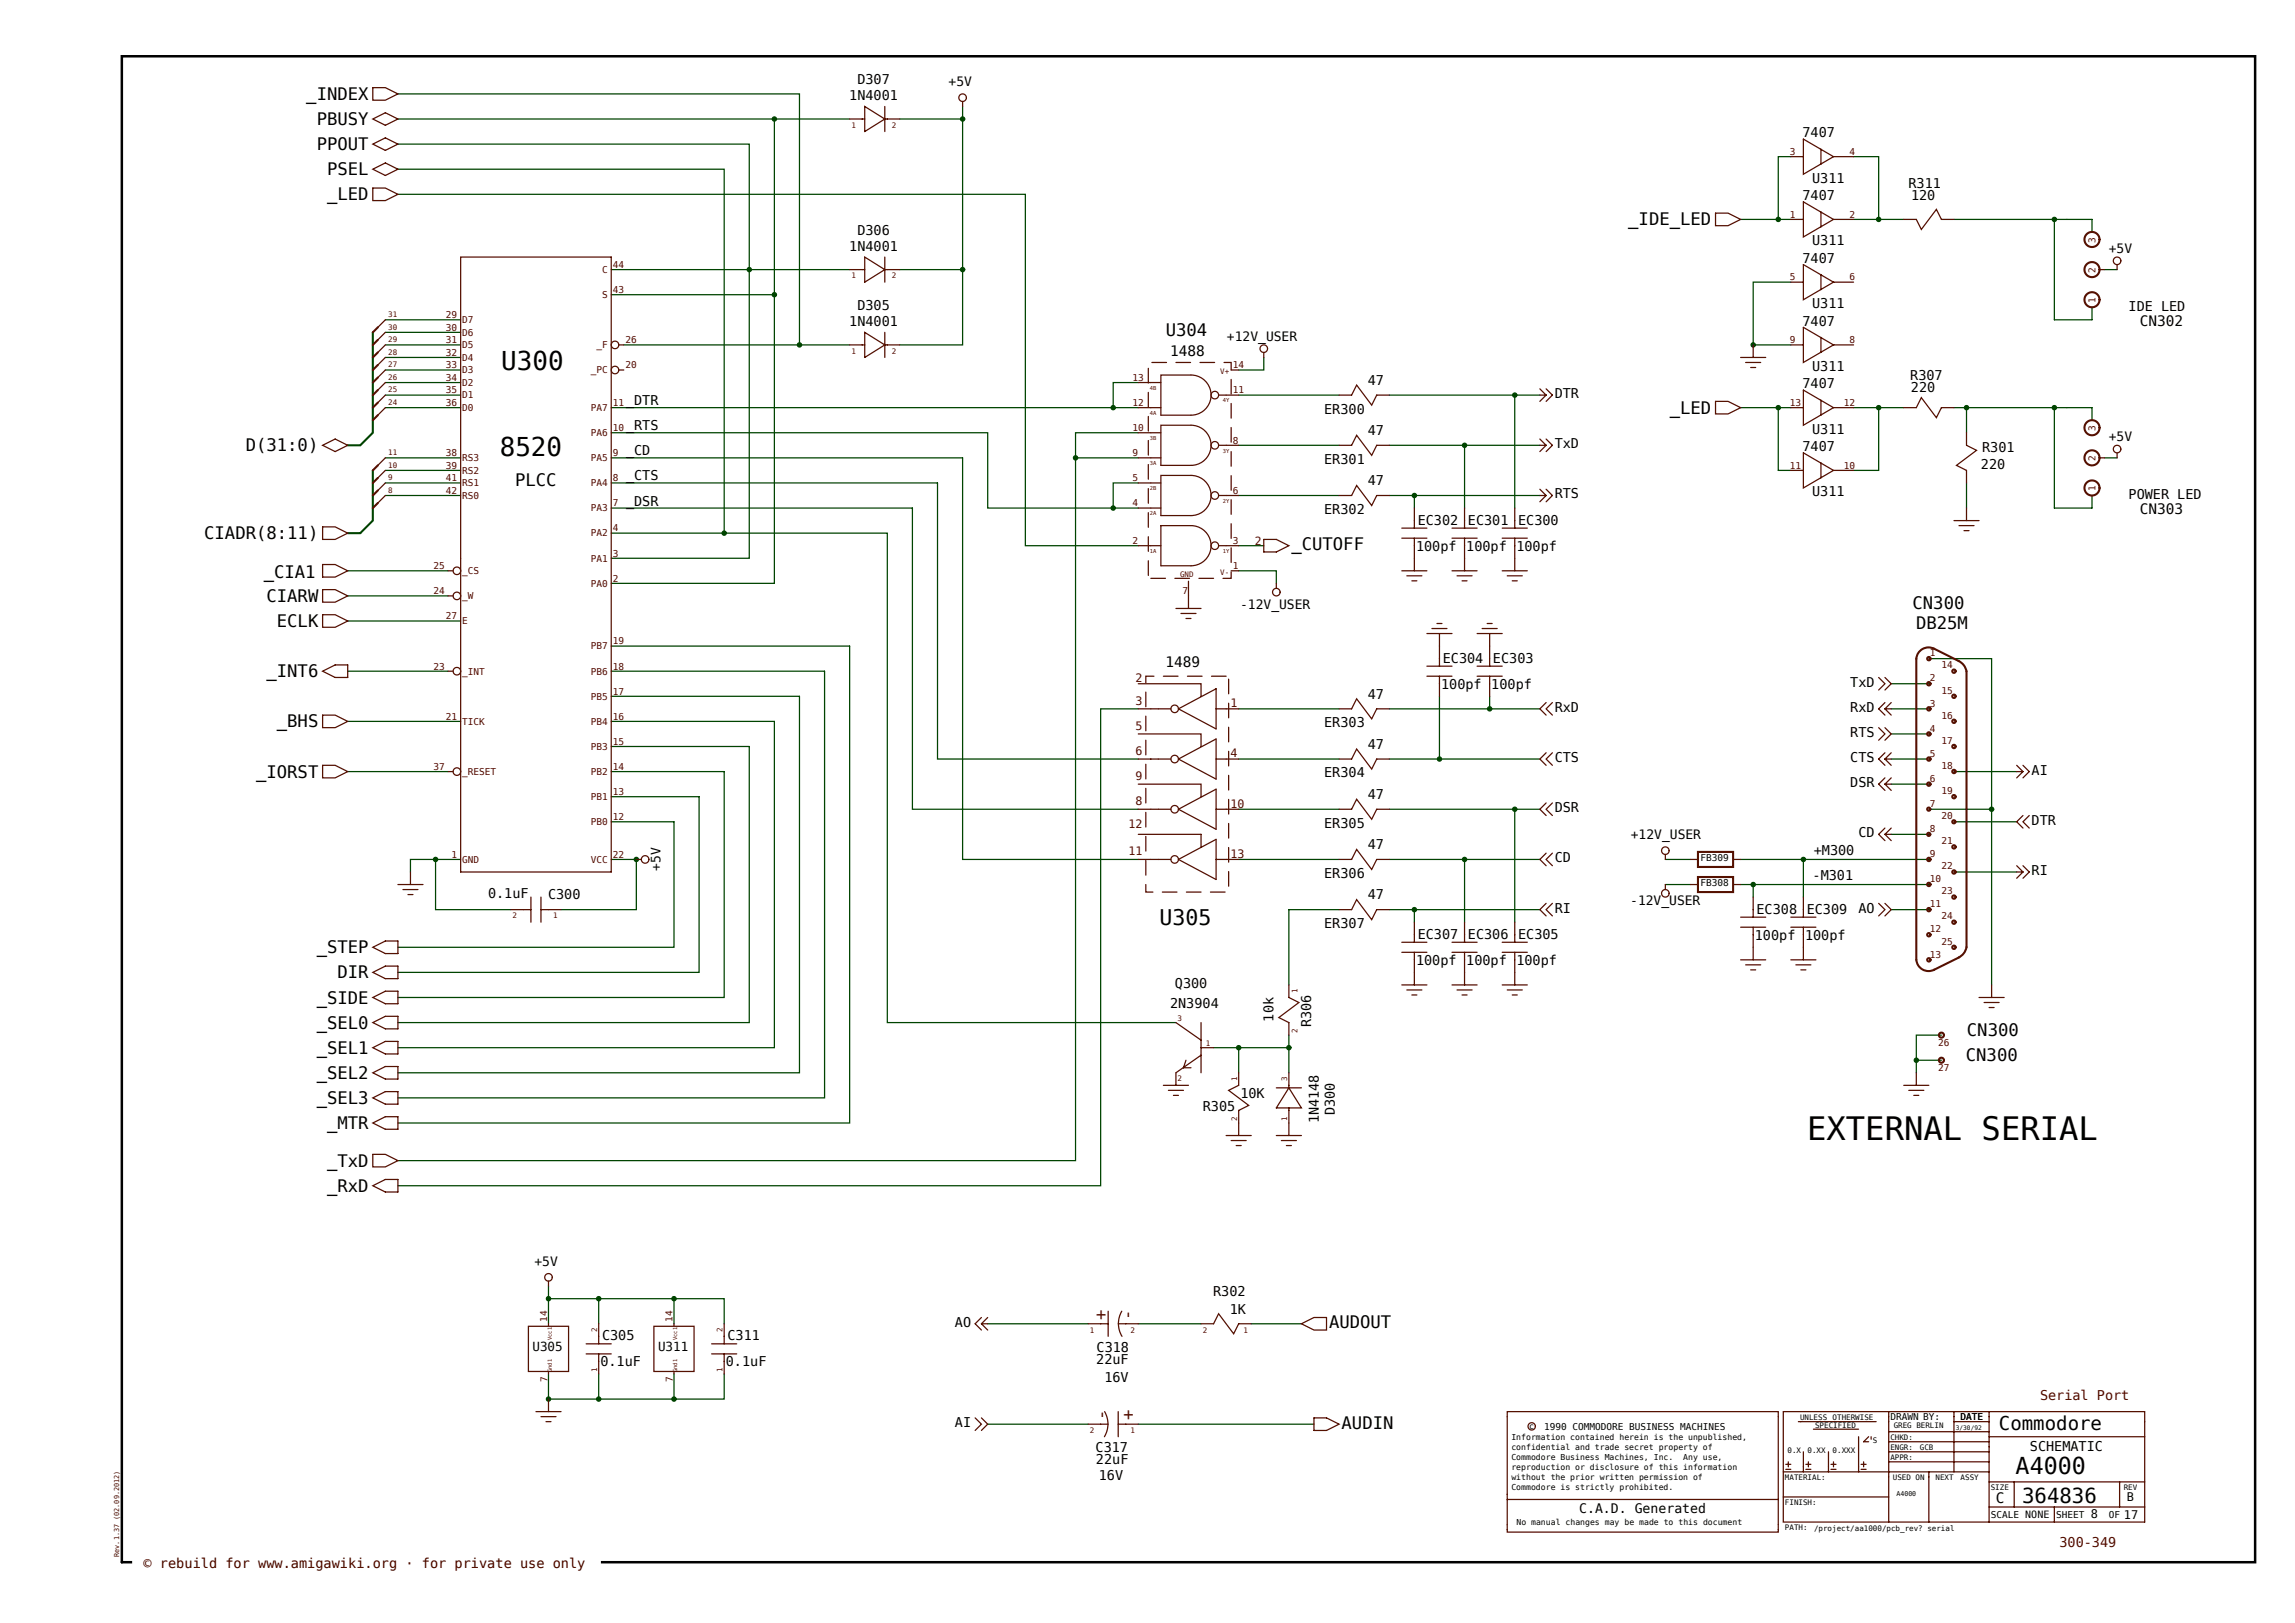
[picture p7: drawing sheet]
<svg xmlns="http://www.w3.org/2000/svg" width="420mm" height="297mm" viewBox="0 0 420 297" stroke-linecap="round" stroke-linejoin="round" font-family="sans-serif">
<defs><g id="words">
<text font-size="5.9" x="330.7" y="208.6">EXTERNAL SERIAL</text>
<g font-size="4.7">
<text x="91.7" y="67.7">U300</text>
<text x="91.5" y="83.4">8520</text>
</g>
<text font-size="4.3" x="368.9" y="269.7">A4000</text>
<text font-size="3.9" x="212.2" y="169.3">U305</text>
<text font-size="3.8" x="370.1" y="275">364836</text>
<text font-size="3.5" x="365.8" y="261.7">Commodore</text>
<g font-size="3.2">
<text x="56.1" y="18.3">_INDEX</text>
<text x="58" y="22.9">PBUSY</text>
<text x="58" y="27.5">PPOUT</text>
<text x="59.9" y="32.1">PSEL</text>
<text x="59.9" y="36.7">_LED</text>
<text x="298" y="41.3">_IDE_LED</text>
<text x="213.3" y="61.6">U304</text>
<text x="305.6" y="75.7">_LED</text>
<text x="45" y="82.6">D(31:0)</text>
<text x="94.3" y="89">PLCC</text>
<text x="37.4" y="98.7">CIADR(8:11)</text>
<text x="236.3" y="100.7">_CUTOFF</text>
<text x="48.3" y="105.7">_CIA1</text>
<text x="48.8" y="110.2">CIARW</text>
<text x="350" y="111.5">CN300</text>
<text x="50.7" y="114.7">ECLK</text>
<text x="350.7" y="115.2">DB25M</text>
<text x="48.8" y="123.9">_INT6</text>
<text x="50.7" y="133.1">_BHS</text>
<text x="46.9" y="142.3">_IORST</text>
<text x="58" y="174.5">_STEP</text>
<text x="61.8" y="179">DIR</text>
<text x="58" y="183.6">_SIDE</text>
<text x="58" y="188.2">_SEL0</text>
<text x="360" y="189.5">CN300</text>
<text x="58" y="192.8">_SEL1</text>
<text x="58" y="197.4">_SEL2</text>
<text x="359.8" y="194.2">CN300</text>
<text x="58" y="202">_SEL3</text>
<text x="59.9" y="206.6">_MTR</text>
<text x="59.9" y="213.5">_TxD</text>
<text x="59.9" y="218.1">_RxD</text>
<text x="243.2" y="243.1">AUDOUT</text>
<text x="245.5" y="261.5">AUDIN</text>
</g>
<g font-size="3.2" fill="#500">
<text x="202.5" y="241.5" transform="rotate(-90 202.5 241.5)">+</text>
<text x="207.4" y="241.6" transform="rotate(-90 207.4 241.6)">-</text>
<text x="202.6" y="259.9" transform="rotate(-90 202.6 259.9)">-</text>
<text x="207.5" y="259.9" transform="rotate(-90 207.5 259.9)">+</text>
</g>
<g font-size="2.6">
<text x="391.6" y="59.7">CN302</text>
<text x="214.1" y="65.2">1488</text>
<text x="391.6" y="94.1">CN303</text>
<text x="213.3" y="122.1">1489</text>
<text x="365.2" y="275">C</text>
</g>
<g font-size="2.5">
<text x="156.9" y="15.4">D307</text>
<text x="155.4" y="18.4">1N4001</text>
<text x="329.9" y="25.1">7407</text>
<text x="331.6" y="33.4">U311</text>
<text x="349.3" y="34.4">R311</text>
<text x="329.9" y="36.6">7407</text>
<text x="349.7" y="36.6">120</text>
<text x="155.4" y="45.9">1N4001</text>
<text x="156.9" y="43">D306</text>
<text x="331.6" y="44.9">U311</text>
<text x="329.9" y="48.1">7407</text>
<text x="155.4" y="59.7">1N4001</text>
<text x="156.9" y="56.8">D305</text>
<text x="329.9" y="59.6">7407</text>
<text x="331.6" y="56.4">U311</text>
<text x="389.5" y="57">IDE LED</text>
<text x="250.3" y="70.4">47</text>
<text x="329.9" y="71.1">7407</text>
<text x="331.6" y="67.9">U311</text>
<text x="349.6" y="69.5">R307</text>
<text x="349.7" y="71.7">220</text>
<text x="114.6" y="74.1">_DTR</text>
<text x="242.3" y="75.7">ER300</text>
<text x="284.5" y="72.8">DTR</text>
<text x="114.6" y="78.7">_RTS</text>
<text x="114.6" y="83.3">_CD</text>
<text x="250.3" y="79.6">47</text>
<text x="284.5" y="82">TxD</text>
<text x="329.9" y="82.6">7407</text>
<text x="331.6" y="79.3">U311</text>
<text x="362.7" y="82.7">R301</text>
<text x="114.6" y="87.9">_CTS</text>
<text x="242.3" y="84.9">ER301</text>
<text x="250.3" y="88.8">47</text>
<text x="362.5" y="85.8">220</text>
<text x="114.6" y="92.5">_DSR</text>
<text x="242.3" y="94">ER302</text>
<text x="259.4" y="96">EC302</text>
<text x="268.6" y="96">EC301</text>
<text x="277.8" y="96">EC300</text>
<text x="284.5" y="91.2">RTS</text>
<text x="331.6" y="90.8">U311</text>
<text x="389.5" y="91.4">POWER LED</text>
<text x="259.1" y="100.8">100pf</text>
<text x="268.3" y="100.8">100pf</text>
<text x="277.5" y="100.8">100pf</text>
<text x="264" y="121.3">EC304</text>
<text x="273.2" y="121.3">EC303</text>
<text x="338.6" y="125.7">TxD</text>
<text x="250.3" y="127.8">47</text>
<text x="263.7" y="126">100pf</text>
<text x="272.9" y="126">100pf</text>
<text x="284.5" y="130.3">RxD</text>
<text x="338.6" y="130.3">RxD</text>
<text x="242.3" y="133.1">ER303</text>
<text x="250.3" y="137">47</text>
<text x="338.6" y="134.8">RTS</text>
<text x="242.3" y="142.3">ER304</text>
<text x="284.5" y="139.4">CTS</text>
<text x="338.6" y="139.4">CTS</text>
<text x="371.8" y="141.7">AI</text>
<text x="250.3" y="146.2">47</text>
<text x="284.5" y="148.6">DSR</text>
<text x="338.6" y="144">DSR</text>
<text x="242.3" y="151.5">ER305</text>
<text x="250.3" y="155.4">47</text>
<text x="340.1" y="153.2">CD</text>
<text x="371.8" y="150.9">DTR</text>
<text x="242.3" y="160.6">ER306</text>
<text x="284.5" y="157.8">CD</text>
<text x="331.7" y="161.1">-M301</text>
<text x="331.9" y="156.5">+M300</text>
<text x="371.8" y="160.1">RI</text>
<text x="89.3" y="164.4">0.1uF</text>
<text x="100.3" y="164.5">C300</text>
<text x="250.3" y="164.6">47</text>
<text x="284.5" y="167">RI</text>
<text x="321.5" y="167.2">EC308</text>
<text x="330.6" y="167.2">EC309</text>
<text x="340.1" y="167">AO</text>
<text x="242.3" y="169.8">ER307</text>
<text x="259.4" y="171.8">EC307</text>
<text x="268.6" y="171.8">EC306</text>
<text x="277.8" y="171.8">EC305</text>
<text x="321.1" y="172">100pf</text>
<text x="330.3" y="172">100pf</text>
<text x="259.1" y="176.6">100pf</text>
<text x="268.3" y="176.6">100pf</text>
<text x="277.5" y="176.6">100pf</text>
<text x="214.1" y="184.4">2N3904</text>
<text x="215" y="180.8">Q300</text>
<text x="233.1" y="186.9" transform="rotate(-90 233.1 186.9)">10k</text>
<text x="239.9" y="188" transform="rotate(-90 239.9 188)">R306</text>
<text x="220.1" y="203.3">R305</text>
<text x="227" y="201">10K</text>
<text x="241.4" y="205.6" transform="rotate(-90 241.4 205.6)">1N4148</text>
<text x="244.3" y="204.1" transform="rotate(-90 244.3 204.1)">D300</text>
<text x="222" y="237.2">R302</text>
<text x="110.2" y="245.3">C305</text>
<text x="133.1" y="245.3">C311</text>
<text x="174.8" y="242.8">AO</text>
<text x="225" y="240.4">1K</text>
<text x="109.9" y="250.1">0.1uF</text>
<text x="132.8" y="250.1">0.1uF</text>
<text x="200.6" y="249.6">22uF</text>
<text x="200.7" y="247.3">C318</text>
<text x="202.1" y="252.9">16V</text>
<text x="174.8" y="261.2">AI</text>
<text x="200.5" y="265.7">C317</text>
<text x="200.6" y="267.9">22uF</text>
<text x="371.5" y="265.5">SCHEMATIC</text>
<text x="201.1" y="270.8">16V</text>
</g>
<g font-size="2.5" fill="#500">
<text x="373.3" y="256.2">Serial Port</text>
<text x="376.9" y="283.1">300-349</text>
</g>
<text font-size="2.5" fill="#300" x="26.3" y="286.9">© rebuild for www.amigawiki.org · for private use only</text>
<g font-size="2.4">
<text x="173.6" y="15.8">+5V</text>
<text x="385.9" y="46.3">+5V</text>
<text x="224.5" y="62.3">+12V_USER</text>
<text x="385.9" y="80.7">+5V</text>
<text x="227" y="111.5">-12V_USER</text>
<text x="298.5" y="153.6">+12V_USER</text>
<text x="120.9" y="159.3" transform="rotate(-90 120.9 159.3)">+5V</text>
<text x="298.3" y="165.7">-12V_USER</text>
<text x="97.8" y="231.6">+5V</text>
<text x="289" y="276.8">C.A.D. Generated</text>
</g>
<g font-size="2.3">
<text x="97.5" y="247.3">U305</text>
<text x="120.4" y="247.3">U311</text>
</g>
<g font-size="2.2">
<text x="389.2" y="274.7">B</text>
<text x="382.6" y="277.8">8</text>
<text x="388.7" y="278">17</text>
</g>
<g font-size="2.1" fill="#500">
<text x="229.7" y="99.8">2</text>
<text x="207.8" y="124.8">2</text>
<text x="207.8" y="128.9">3</text>
<text x="225.2" y="129.4">1</text>
<text x="207.8" y="133.5">5</text>
<text x="207.8" y="142.7">9</text>
<text x="207.8" y="138.1">6</text>
<text x="225.2" y="138.6">4</text>
<text x="207.8" y="147.3">8</text>
<text x="225.2" y="147.8">10</text>
<text x="206.5" y="151.5">12</text>
<text x="206.5" y="156.5">11</text>
<text x="225.2" y="157">13</text>
</g>
<g font-size="1.7" fill="#500">
<text x="327.6" y="28.4">3</text>
<text x="338.5" y="28.4">4</text>
<text x="327.6" y="39.8">1</text>
<text x="338.5" y="39.8">2</text>
<text x="383.5" y="44.4" transform="rotate(-90 383.5 44.4)">3</text>
<text x="110.2" y="49.9">C</text>
<text x="112.2" y="53.6">43</text>
<text x="112.2" y="49">44</text>
<text x="327.6" y="51.3">5</text>
<text x="338.5" y="51.3">6</text>
<text x="383.5" y="49.9" transform="rotate(-90 383.5 49.9)">2</text>
<text x="81.6" y="58.2">29</text>
<text x="84.6" y="59.1">D7</text>
<text x="110.2" y="54.5">S</text>
<text x="383.5" y="55.5" transform="rotate(-90 383.5 55.5)">1</text>
<text x="81.6" y="60.5">30</text>
<text x="81.6" y="62.8">31</text>
<text x="81.6" y="65.1">32</text>
<text x="84.6" y="61.4">D6</text>
<text x="84.6" y="63.7">D5</text>
<text x="109.2" y="63.7">_F</text>
<text x="114.5" y="62.8">26</text>
<text x="327.6" y="62.8">9</text>
<text x="338.5" y="62.8">8</text>
<text x="81.6" y="69.7">34</text>
<text x="81.6" y="67.4">33</text>
<text x="81.6" y="72">35</text>
<text x="84.6" y="66">D4</text>
<text x="84.6" y="70.6">D2</text>
<text x="84.6" y="68.3">D3</text>
<text x="108.1" y="68.3">_PC</text>
<text x="114.5" y="67.4">20</text>
<text x="207.2" y="69.7">13</text>
<text x="225.6" y="72">11</text>
<text x="225.6" y="67.4">14</text>
<text x="81.6" y="74.3">36</text>
<text x="84.6" y="72.9">D1</text>
<text x="84.6" y="75.2">D0</text>
<text x="108.1" y="75.2">PA7</text>
<text x="112.2" y="74.3">11</text>
<text x="207.2" y="74.3">12</text>
<text x="327.6" y="74.3">13</text>
<text x="337.4" y="74.3">12</text>
<text x="81.6" y="83.5">38</text>
<text x="108.1" y="79.8">PA6</text>
<text x="112.2" y="83.5">9</text>
<text x="112.2" y="78.9">10</text>
<text x="207.2" y="83.5">9</text>
<text x="207.2" y="78.9">10</text>
<text x="225.6" y="81.2">8</text>
<text x="383.5" y="78.9" transform="rotate(-90 383.5 78.9)">3</text>
<text x="81.6" y="88.1">41</text>
<text x="81.6" y="85.8">39</text>
<text x="84.6" y="89">RS1</text>
<text x="84.6" y="86.7">RS2</text>
<text x="84.6" y="84.4">RS3</text>
<text x="108.1" y="84.4">PA5</text>
<text x="108.1" y="89">PA4</text>
<text x="112.2" y="88.1">8</text>
<text x="207.2" y="88.1">5</text>
<text x="327.6" y="85.8">11</text>
<text x="337.4" y="85.8">10</text>
<text x="383.5" y="89.9" transform="rotate(-90 383.5 89.9)">1</text>
<text x="383.5" y="84.4" transform="rotate(-90 383.5 84.4)">2</text>
<text x="81.6" y="90.4">42</text>
<text x="84.6" y="91.3">RS0</text>
<text x="108.1" y="93.6">PA3</text>
<text x="112.2" y="92.7">7</text>
<text x="207.2" y="92.7">4</text>
<text x="225.6" y="90.4">6</text>
<text x="108.1" y="98.2">PA2</text>
<text x="112.2" y="97.3">4</text>
<text x="112.2" y="101.9">3</text>
<text x="207.2" y="99.6">2</text>
<text x="225.6" y="99.6">3</text>
<text x="79.3" y="104.1">25</text>
<text x="84.6" y="105.1">_CS</text>
<text x="108.1" y="107.4">PA0</text>
<text x="108.1" y="102.8">PA1</text>
<text x="112.2" y="106.4">2</text>
<text x="225.6" y="104.1">1</text>
<text x="79.3" y="108.7">24</text>
<text x="81.6" y="113.3">27</text>
<text x="84.6" y="109.7">_W</text>
<text x="216.4" y="108.7">7</text>
<text x="84.6" y="114.3">E</text>
<text x="108.1" y="118.8">PB7</text>
<text x="112.2" y="117.9">19</text>
<text x="79.3" y="122.5">23</text>
<text x="84.6" y="123.4">_INT</text>
<text x="108.1" y="123.4">PB6</text>
<text x="112.2" y="122.5">18</text>
<text x="353.1" y="124.7">2</text>
<text x="353.1" y="120.1">1</text>
<text x="355.3" y="122.3">14</text>
<text x="81.6" y="131.7">21</text>
<text x="108.1" y="128">PB5</text>
<text x="112.2" y="131.7">16</text>
<text x="112.2" y="127.1">17</text>
<text x="353.1" y="129.3">3</text>
<text x="355.3" y="131.5">16</text>
<text x="355.3" y="126.9">15</text>
<text x="84.6" y="132.6">TICK</text>
<text x="108.1" y="132.6">PB4</text>
<text x="108.1" y="137.2">PB3</text>
<text x="112.2" y="136.3">15</text>
<text x="353.1" y="133.9">4</text>
<text x="355.3" y="136.1">17</text>
<text x="79.3" y="140.9">37</text>
<text x="84.6" y="141.8">_RESET</text>
<text x="108.1" y="141.8">PB2</text>
<text x="112.2" y="140.9">14</text>
<text x="353.1" y="138.5">5</text>
<text x="353.1" y="143.1">6</text>
<text x="355.3" y="140.7">18</text>
<text x="108.1" y="146.4">PB1</text>
<text x="112.2" y="145.5">13</text>
<text x="353.1" y="147.7">7</text>
<text x="355.3" y="149.9">20</text>
<text x="355.3" y="145.3">19</text>
<text x="108.1" y="151">PB0</text>
<text x="112.2" y="150.1">12</text>
<text x="353.1" y="152.3">8</text>
<text x="355.3" y="154.5">21</text>
<text x="82.7" y="157">1</text>
<text x="84.6" y="157.9">GND</text>
<text x="108.1" y="157.9">VCC</text>
<text x="112.2" y="157">22</text>
<text x="353.1" y="161.4">10</text>
<text x="353.1" y="156.9">9</text>
<text x="355.3" y="159.1">22</text>
<text x="353.1" y="166">11</text>
<text x="355.3" y="163.7">23</text>
<text x="353.1" y="170.6">12</text>
<text x="355.3" y="172.9">25</text>
<text x="355.3" y="168.3">24</text>
<text x="353.1" y="175.2">13</text>
<text x="354.7" y="191.4">26</text>
<text x="354.7" y="196">27</text>
<text x="100.1" y="241.9" transform="rotate(-90 100.1 241.9)">14</text>
<text x="123.1" y="241.9" transform="rotate(-90 123.1 241.9)">14</text>
<text x="100.2" y="252.8" transform="rotate(-90 100.2 252.8)">7</text>
<text x="123.2" y="252.8" transform="rotate(-90 123.2 252.8)">7</text>
</g>
<g font-size="1.7">
<text x="311.2" y="157.6">FB309</text>
<text x="311.2" y="162.2">FB308</text>
<text x="282.6" y="261.7">1990 COMMODORE BUSINESS MACHINES</text>
<text x="346" y="259.9">DRAWN BY:</text>
<text x="358.8" y="259.9">DATE</text>
<text x="364.3" y="277.8">SCALE NONE</text>
<text x="376.3" y="277.8">SHEET</text>
<text x="385.9" y="277.8">OF</text>
</g>
<g font-size="1.5">
<text x="276.6" y="263.5">Information contained herein is the unpublished,</text>
<text x="279.9" y="261.5">c</text>
<text x="276.6" y="269">reproduction or disclosure of this information</text>
<text x="276.6" y="267.2">Commodore Business Machines, Inc.</text>
<text x="276.6" y="265.4">confidential and trade secret property of</text>
<text x="308" y="267.2">Any use,</text>
<text x="276.6" y="272.7">Commodore is strictly prohibited.</text>
<text x="276.6" y="270.9">without the prior written permission of</text>
<text x="277.5" y="279.1">No manual changes may be made to this document</text>
</g>
<g font-size="1.4" fill="#500">
<text x="155.8" y="23.4">1</text>
<text x="163.2" y="23.4">2</text>
<text x="155.8" y="50.9">1</text>
<text x="163.2" y="50.9">2</text>
<text x="71.1" y="58">31</text>
<text x="71.1" y="64.9">28</text>
<text x="71.1" y="62.6">29</text>
<text x="71.1" y="60.3">30</text>
<text x="155.8" y="64.7">1</text>
<text x="163.2" y="64.7">2</text>
<text x="71.1" y="71.8">25</text>
<text x="71.1" y="69.5">26</text>
<text x="71.1" y="67.2">27</text>
<text x="223.3" y="68.4">V+</text>
<text x="71.1" y="74.1">24</text>
<text x="71.1" y="83.3">11</text>
<text x="71.1" y="87.9">9</text>
<text x="71.1" y="85.6">10</text>
<text x="71.1" y="90.2">8</text>
<text x="216" y="105.6">GND</text>
<text x="223.3" y="105.1">V-</text>
<text x="93.8" y="168.1">2</text>
<text x="101.2" y="168.1">1</text>
<text x="237.5" y="181.7" transform="rotate(-90 237.5 181.7)">1</text>
<text x="215.5" y="186.8">3</text>
<text x="220.7" y="191.4">1</text>
<text x="237.5" y="189.1" transform="rotate(-90 237.5 189.1)">2</text>
<text x="215.5" y="197.8">2</text>
<text x="226.4" y="197.8" transform="rotate(-90 226.4 197.8)">1</text>
<text x="235.6" y="197.8" transform="rotate(-90 235.6 197.8)">3</text>
<text x="226.4" y="205.2" transform="rotate(-90 226.4 205.2)">2</text>
<text x="235.6" y="205.2" transform="rotate(-90 235.6 205.2)">1</text>
<text x="109.3" y="243.7" transform="rotate(-90 109.3 243.7)">2</text>
<text x="132.2" y="243.7" transform="rotate(-90 132.2 243.7)">2</text>
<text x="199.4" y="243.8">1</text>
<text x="206.9" y="243.8">2</text>
<text x="220.1" y="243.8">2</text>
<text x="227.5" y="243.8">1</text>
<text x="109.3" y="251.1" transform="rotate(-90 109.3 251.1)">1</text>
<text x="132.2" y="251.1" transform="rotate(-90 132.2 251.1)">1</text>
<text x="199.4" y="262.2">2</text>
<text x="206.9" y="262.2">1</text>
</g>
<g font-size="1.4">
<text x="329.4" y="259.9">UNLESS</text>
<text x="332.2" y="261.2">SPECIFIED</text>
<text x="335.4" y="259.9">OTHERWISE</text>
<text x="342.7" y="264">S</text>
<text x="346" y="263.5">CHKD:</text>
<text x="346.6" y="261.3">GREG BERLIN</text>
<text x="327.1" y="265.8">0.X</text>
<text x="330.8" y="265.8">0.XX</text>
<text x="335.4" y="265.8">0.XXX</text>
<text x="346" y="267.2">APPR:</text>
<text x="346" y="265.4">ENGR:</text>
<text x="351.3" y="265.4">GCB</text>
<text x="326.7" y="275.5">FINISH:</text>
<text x="326.7" y="270.9">MATERIAL:</text>
<text x="346.4" y="270.9">USED ON</text>
<text x="354.2" y="270.9">NEXT</text>
<text x="358.8" y="270.9">ASSY</text>
<text x="364.3" y="272.7">SIZE</text>
<text x="388.7" y="272.7">REV</text>
<text x="326.7" y="280.1">PATH:</text>
<text x="332" y="280.2">/project/aa1000/pcb_rev? serial</text>
</g>
<text font-size="1.2" x="347.1" y="273.7">A4000</text>
<text font-size="1.2" fill="#300" x="21.8" y="284.9" transform="rotate(-90 21.8 284.9)">Rev.1.37 (02.09.2012)</text>
<text font-size="1.1" x="357.9" y="261.6">3/30/92</text>
<g font-size="1" fill="#500">
<text x="210.5" y="71.3">4B</text>
<text x="210.5" y="75.9">4A</text>
<text x="223.8" y="73.6">4Y</text>
<text x="210.5" y="80.5">3B</text>
<text x="223.8" y="82.8">3Y</text>
<text x="210.5" y="89.7">2B</text>
<text x="210.5" y="85.1">3A</text>
<text x="210.5" y="94.3">2A</text>
<text x="223.8" y="92">2Y</text>
<text x="210.5" y="101.2">1A</text>
<text x="223.8" y="101.2">1Y</text>
<text x="101" y="245.3" transform="rotate(-90 101 245.3)">Vcc1</text>
<text x="124" y="245.3" transform="rotate(-90 124 245.3)">Vcc1</text>
<text x="101" y="251.1" transform="rotate(-90 101 251.1)">Gnd1</text>
<text x="124" y="251.1" transform="rotate(-90 124 251.1)">Gnd1</text>
</g>
</g></defs>
<path d="M22.3 10.3h390.4v275.6h-390.4z" fill="#fff" stroke="#fff" stroke-width=".18"/>
<path d="M22.3 10.3h390.4v275.6h-390.4z" fill="none" stroke="#000" stroke-width=".46"/>
<g fill="none" stroke="#040" stroke-width=".23">
<path d="M72.8 17.2h73.5v45.9M176.2 19.5v29.8h-11.5M72.8 31h59.7v66.6M72.8 26.4h64.3v75.8h-25.2M72.8 35.6h114.8v64.3h20.7M72.8 21.8h82.7M141.7 21.8v84.9h-29.8M164.7 21.8h11.5M327.7 28.7h-2.3v11.5M339.2 28.7h4.6v11.5M70.5 58.5h13.8M111.9 49.3h43.6"/>
<path d="M111.9 53.9h29.8M176.2 49.3v13.8h-11.5M318.5 40.2h9.2M327.7 51.6h-6.9v11.5h6.9M339.2 40.2h9.2M357.6 40.2h25.2v2.2M376 40.2v18.3h6.8v-2.3M385.1 49.3h2.3M70.5 74.6h13.8M70.5 72.3h13.8M70.5 67.7h13.8M70.5 60.8h13.8"/>
<path d="M70.5 63.1h13.8M70.5 70h13.8M70.5 65.4h13.8M111.9 79.2h68.9v13.8h22.9M111.9 74.6h91.8M114.2 63.1h41.3M208.3 70h-4.6v4.6h4.6M208.3 79.2h-11.5v133.2h-124M226.7 72.3h18.4M231.3 65.4v2.3h-4.6M254.2 72.3h23M281.8 72.3h-4.6v20.7"/>
<path d="M318.5 74.6h6.9v11.5h2.3M325.4 74.6h2.3M339.2 74.6h9.2M343.8 74.6v11.5h-4.6M357.6 74.6h25.2v2.3M359.9 74.6v4.6M376 74.6v18.4h6.8v-2.3M70.5 86.1h13.8M70.5 90.7h13.8M70.5 83.8h13.8M70.5 88.4h13.8M111.9 97.6h50.5v89.5h52.8"/>
<path d="M111.9 88.4h59.7v50.5h36.7M111.9 93h55.1v55.1h41.3M111.9 83.8h64.3v73.5h32.1M196.8 83.8h11.5M208.3 88.4h-4.6v4.6h4.6M226.7 81.5h18.4M226.7 90.7h18.4M226.7 99.9h4.6M254.2 81.5h13.8v11.5M254.2 90.7h4.6v2.3M258.8 90.7h23M268 81.5h13.8"/>
<path d="M359.9 88.4v4.6M385.1 83.8h2.3M63.6 113.6h20.7M63.6 109h18.4M63.6 104.5h18.4M111.9 118.2h43.6v87.3h-82.7M226.7 104.5h6.9v2.2M63.6 122.8h18.4M63.6 132h20.7M111.9 122.8h39v78.1h-78.1M111.9 136.6h25.2v50.5h-64.3M111.9 132h29.8v59.7h-68.9"/>
<path d="M111.9 127.4h34.4v68.9h-73.5M208.3 129.7h-6.9v87.3h-128.6M226.7 129.7h18.4M226.7 138.9h18.4M254.2 129.7h27.6M254.2 138.9h27.6M263.4 127.4v11.5M272.6 127.4v2.3M346.1 129.7h6.9M346.1 138.9h6.9M346.1 134.3h6.9M346.1 125.1h6.9"/>
<path d="M353 120.5h11.5v59.7M63.6 141.2h18.4M79.7 157.3v9.2h13.8M84.3 157.3h-9.2v2.3M111.9 145.8h16v32.1h-55.1M111.9 150.4h11.4v22.9h-50.5M111.9 141.2h20.6v41.3h-59.7M111.9 157.3h4.6v9.2h-13.8M226.7 157.3h18.4M226.7 148.1h18.4M254.2 157.3h27.6M254.2 148.1h27.6"/>
<path d="M268 157.3v11.5M277.2 148.1v20.7M304.8 157.3h4.6M318.5 157.3h11.5M346.1 152.7h6.9M346.1 143.5h6.9M353 157.3h-23v6.9M353 148.1h11.5M357.6 141.2h11.5M357.6 150.4h11.5M357.6 159.6h11.5M245.1 166.5h-9.2v13.7"/>
<path d="M254.2 166.5h4.6M281.8 166.5h-23v2.3M304.8 161.9h4.6M318.5 161.9h2.3M346.1 166.5h6.9M353 161.9h-32.2v2.3M226.7 191.7v4.6M235.9 189.4v2.3h-13.8M235.9 191.7v4.6M350.7 194h4.6M355.3 189.4h-4.6v6.9M100.4 237.7h32.1v4.5"/>
<path d="M100.4 235.4v6.8M109.6 237.7v4.5M123.3 237.7v4.5M100.4 251.4v4.6h22.9M109.6 251.4v4.6M123.3 251.4v4.6h9.2v-4.6M180.8 242.2h18.3M208.3 242.2h11.5M229 242.2h9.2M180.8 260.6h18.3M208.3 260.6h32.2"/>
</g>
<g fill="#040" stroke="#040" stroke-width=".23">
<circle cx="100.4" cy="256" r=".38"/>
<circle cx="100.4" cy="237.7" r=".38"/>
<circle cx="359.9" cy="74.6" r=".38"/>
<circle cx="376" cy="74.6" r=".38"/>
<circle cx="137.1" cy="49.3" r=".38"/>
<circle cx="376" cy="40.2" r=".38"/>
<circle cx="258.8" cy="90.7" r=".38"/>
<circle cx="146.3" cy="63.1" r=".38"/>
<circle cx="141.7" cy="21.8" r=".38"/>
<circle cx="203.7" cy="74.6" r=".38"/>
<circle cx="132.5" cy="97.6" r=".38"/>
<circle cx="176.2" cy="21.8" r=".38"/>
<circle cx="268" cy="81.5" r=".38"/>
<circle cx="176.2" cy="49.3" r=".38"/>
<circle cx="277.2" cy="72.3" r=".38"/>
<circle cx="258.8" cy="166.5" r=".38"/>
<circle cx="268" cy="157.3" r=".38"/>
<circle cx="203.7" cy="93" r=".38"/>
<circle cx="277.2" cy="148.1" r=".38"/>
<circle cx="272.6" cy="129.7" r=".38"/>
<circle cx="116.5" cy="157.3" r=".38"/>
<circle cx="325.4" cy="74.6" r=".38"/>
<circle cx="320.8" cy="63.1" r=".38"/>
<circle cx="364.5" cy="148.1" r=".38"/>
<circle cx="263.4" cy="138.9" r=".38"/>
<circle cx="343.8" cy="74.6" r=".38"/>
<circle cx="320.8" cy="161.9" r=".38"/>
<circle cx="330" cy="157.3" r=".38"/>
<circle cx="109.6" cy="237.7" r=".38"/>
<circle cx="109.6" cy="256" r=".38"/>
<circle cx="123.3" cy="256" r=".38"/>
<circle cx="123.3" cy="237.7" r=".38"/>
<circle cx="343.8" cy="40.2" r=".38"/>
<circle cx="196.8" cy="83.8" r=".38"/>
<circle cx="325.4" cy="40.2" r=".38"/>
<circle cx="79.7" cy="157.3" r=".38"/>
<circle cx="141.7" cy="53.9" r=".38"/>
<circle cx="226.7" cy="191.7" r=".38"/>
<circle cx="235.9" cy="191.7" r=".38"/>
<circle cx="350.7" cy="194" r=".38"/>
</g>
<path d="M68.2 60.8v18.4l-2.3 2.3h-2.3M68.2 86.1v9.2l-2.3 2.3h-2.3" fill="none" stroke="#040" stroke-width=".38"/>
<g fill="none" stroke="#510" stroke-width=".23">
<path d="M68.2 16h2.3l2.3 1.2-2.3 1.1h-2.3zM68.2 31l2.3-1.2 2.3 1.2-2.3 1.1zM68.2 26.4l2.3-1.2 2.3 1.2-2.3 1.1zM68.2 21.8l2.3-1.2 2.3 1.2-2.3 1.1zM68.2 34.4h2.3l2.3 1.2-2.3 1.1h-2.3zM314 39h2.2l2.3 1.2-2.3 1.1h-2.2zM70.5 58.5l-1.4 1.4M84.3 47h27.6v112.6h-27.6zM330 59.9l5.5 3.2-5.5 3.2zM384.2 49.3h.9M387.4 48.4v.9M70.5 74.6l-1.4 1.4"/>
<path d="M70.5 72.3l-1.4 1.4M70.5 70l-1.4 1.4M70.5 67.7l-1.4 1.4M70.5 65.4l-1.4 1.4M70.5 63.1l-1.4 1.4M70.5 60.8l-1.4 1.4M113.2 63.1h1M113.2 67.7h1M314 73.5h2.2l2.3 1.1-2.3 1.1h-2.2zM327.7 63.1h2.3M327.7 74.6h2.3M330 71.4l5.5 3.2-5.5 3.2z"/>
<path d="M333.2 61.7v2.8M333.2 73.2v2.8M335.5 63.1h3.7M335.5 74.6h3.7M59 96.4h2.3l2.3 1.2-2.3 1.1h-2.3zM59 81.5l2.3-1.2 2.3 1.2-2.3 1.1zM70.5 90.7l-1.4 1.4M70.5 88.4l-1.4 1.4M70.5 86.1l-1.4 1.4M70.5 83.8l-1.4 1.4M245.1 90.7h2.3l.9-1.9 2.7 3.7 .9-1.8h2.3M357.6 95.3h4.6"/>
<path d="M358.5 96.2h2.8M359.4 97.1h.9M359.9 93v2.3M384.2 83.8h.9M59 112.5h2.3l2.3 1.1-2.3 1.2h-2.3zM59 107.9h2.3l2.3 1.1-2.3 1.2h-2.3zM59 103.3h2.3l2.3 1.2-2.3 1.1h-2.3zM82 104.5h.9M82 109h.9M59 130.9h2.3l2.3 1.1-2.3 1.2h-2.3zM59 122.8l2.3-1.1h2.3v2.3h-2.3zM82 122.8h.9"/>
<path d="M59 140h2.3l2.3 1.2-2.3 1.1h-2.3zM82 141.2h.9M68.2 177.9l2.3-1.1h2.3v2.3h-2.3zM68.2 173.3l2.3-1.1h2.3v2.3h-2.3zM68.2 196.3l2.3-1.1h2.3v2.3h-2.3zM68.2 191.7l2.3-1.1h2.3v2.3h-2.3zM68.2 187.1l2.3-1.1h2.3v2.3h-2.3zM68.2 182.5l2.3-1.1h2.3v2.3h-2.3zM68.2 217l2.3-1.2h2.3v2.3h-2.3zM68.2 211.2h2.3l2.3 1.2-2.3 1.1h-2.3zM68.2 205.5l2.3-1.1h2.3v2.2h-2.3zM68.2 200.9l2.3-1.1h2.3v2.3h-2.3z"/>
<path d="M123.3 242.2v.5M123.3 251v.4M326.4 258.3h66.1v20.2h-66.1zM345.6 258.3v20.2M357.6 258.3v11M364 258.3v20.2M275.8 274.4v6h49.6v-22.1h-49.6v16.1h49.6M326.4 269.3h37.6M326.4 273.9h19.2M326.8 268.9h.9M326.8 268h.9M327.3 267.5v.9"/>
<path d="M329.1 260.2h14.2M330 265.7v3.6M330.5 268.9h.9M330.5 268h.9M330.9 267.5v.9M331.9 261.5h8.2M334.6 265.7v3.6M335.1 268.9h.9M335.1 268h.9M335.5 267.5v.9M340.1 262.9v6.4M340.6 268.9h.9"/>
<path d="M340.6 268h.9M341.1 267.5v.9M342 262.9l-.9 .9h.9M342.4 262.9v.5M345.6 267.5h18.4M345.6 265.7h18.4M345.6 263.8h18.4M345.6 262h18.4M353 269.3v9.2M357.6 260.2h6.4M364 275.8h28.5M364 271.2h28.5"/>
<path d="M364 262.9h28.5M368.6 271.2v4.6M376 275.8v2.7M387.9 271.2v4.6"/>
<circle cx="387.4" cy="47.7" r=".69"/>
<circle cx="112.5" cy="63.1" r=".69"/>
<circle cx="112.5" cy="67.7" r=".69"/>
<circle cx="83.6" cy="104.5" r=".69"/>
<circle cx="83.6" cy="109" r=".69"/>
<circle cx="83.6" cy="122.8" r=".69"/>
<circle cx="83.6" cy="141.2" r=".69"/>
<circle cx="280.3" cy="261" r=".67"/>
</g>
<g fill="none" stroke="#510" stroke-width=".38">
<path d="M69.1 59.9l-.9 .9M69.1 76l-.9 .9M69.1 73.7l-.9 .9M69.1 71.4l-.9 .9M69.1 69.1l-.9 .9M69.1 66.8l-.9 .9M69.1 64.5l-.9 .9M69.1 62.2l-.9 .9M69.1 92.1l-.9 .9M69.1 89.8l-.9 .9M69.1 87.5l-.9 .9M69.1 85.2l-.9 .9"/>
<circle cx="382.8" cy="43.8" r="1.38"/>
<circle cx="382.8" cy="54.8" r="1.38"/>
<circle cx="382.8" cy="49.3" r="1.38"/>
<circle cx="382.8" cy="78.3" r="1.38"/>
<circle cx="382.8" cy="89.3" r="1.38"/>
<circle cx="382.8" cy="83.8" r="1.38"/>
</g>
<path d="M119.7 242.7h7.3v8.3h-7.3z" fill="#fff" stroke="#510" stroke-width=".23"/>
<g fill="none" stroke="#510" stroke-width=".23">
<path d="M158.2 19.5l3.7 2.3-3.7 2.3zM161.9 19.5v4.6M176.2 18.6v.9M155.5 21.8h2.7M161.9 21.8h2.8M155.5 49.3h2.7M158.2 47l3.7 2.3-3.7 2.3zM161.9 47v4.6M161.9 49.3h2.8M327.7 51.6h2.3M330 48.4l5.5 3.2-5.5 3.2zM333.2 50.3v2.7"/>
<path d="M335.5 51.6h3.7M155.5 63.1h2.7M158.2 60.8l3.7 2.3-3.7 2.3zM161.9 63.1h2.8M161.9 60.8v4.6M245.1 72.3h2.3l.9-1.8 2.7 3.6 .9-1.8h2.3M281.8 71.2l1.2 1.1M281.8 72.3h1.2M283 71.2l1.1 1.1-1.1 1.2M283 72.3l-1.2 1.2M245.1 81.5h2.3l.9-1.8 2.7 3.6 .9-1.8h2.3M327.7 86.1h2.3"/>
<path d="M330 82.9l5.5 3.2-5.5 3.2zM333.2 84.7v2.8M335.5 86.1h3.7M387.4 82.9v.9M215.2 111.3h4.6M216.1 112.3h2.8M217 113.2h1M217.5 109v2.3M208.3 125.1h11.5v2.3M208.3 134.3h11.5v2.3M208.3 129.7h6M208.3 138.9h6"/>
<path d="M215.7 129.7l6.9-3.7v7.4zM215.7 138.9l6.9-3.7v7.4zM222.6 129.7h4.1M222.6 138.9h4.1M208.3 143.5h11.5v2.3M208.3 157.3h6M208.3 148.1h6M208.3 152.7h11.5v2.3M215.7 148.1l6.9-3.7v7.4zM215.7 157.3l6.9-3.7v7.3zM222.6 157.3h4.1M222.6 148.1h4.1"/>
<path d="M309.4 157.3h1.3M317.2 157.3h1.3M245.1 166.5h2.3l.9-1.9 2.7 3.7 .9-1.8h2.3M130.2 247.8h4.6M130.2 245.9h4.6M132.5 242.2v3.7M132.5 247.8v3.6"/>
<circle cx="176.2" cy="17.9" r=".69"/>
<circle cx="387.4" cy="82.2" r=".69"/>
<circle cx="215" cy="129.7" r=".69"/>
<circle cx="215" cy="138.9" r=".69"/>
<circle cx="215" cy="157.3" r=".69"/>
<circle cx="215" cy="148.1" r=".69"/>
</g>
<path d="M224.4 123.7h-14.7v39.5h15.1v-39.5h-.4" fill="none" stroke="#510" stroke-width=".23" stroke-dasharray="2.7 1.7"/>
<path d="M310.7 155.9h6.5v2.8h-6.5z" fill="#fff" stroke="#510" stroke-width=".38"/>
<g fill="none" stroke="#510" stroke-width=".23">
<path d="M208.3 74.6h4.1M208.3 70h4.1M208.3 79.2h4.1M212.4 68.6h5.6a3.7 3.7 0 0 1 3.6 3.7 3.7 3.7 0 0 1-3.6 3.7h-5.6zM212.4 77.8h5.6a3.7 3.7 0 0 1 3.6 3.7 3.7 3.7 0 0 1-3.6 3.7h-5.6zM223 72.3h3.7M225.3 67.7h1.4M231.3 64.5v.9M318.5 65.4h4.6M319.5 66.3h2.7M320.4 67.2h.9M320.8 63.1v2.3"/>
<path d="M348.4 74.6h2.3l.9-1.8 2.8 3.6 .9-1.8h2.3M359.9 79.2v2.3l1.8 .9-3.7 2.8 1.9 .9v2.3M208.3 99.9h4.1M208.3 83.8h4.1M208.3 93h4.1M208.3 88.4h4.1M212.4 96.2h5.6a3.7 3.7 0 0 1 3.6 3.7 3.7 3.7 0 0 1-3.6 3.6h-5.6zM212.4 87h5.6a3.7 3.7 0 0 1 3.6 3.7 3.7 3.7 0 0 1-3.6 3.6h-5.6zM223 81.5h3.7M223 90.7h3.7M223 99.9h3.7M231.3 98.7h2.3l2.3 1.2-2.3 1.1h-2.3z"/>
<path d="M256.5 98.5h4.6M256.5 96.6h4.6M258.8 93v3.6M258.8 98.5v6M265.7 98.5h4.6M265.7 96.6h4.6M268 93v3.6M268 98.5v6M274.9 98.5h4.6M274.9 96.6h4.6M277.2 93v3.6M277.2 98.5v6"/>
<path d="M281.8 80.3l1.2 1.2M281.8 81.5h1.2M281.8 89.5l1.2 1.2M281.8 90.7h1.2M283 80.3l1.1 1.2-1.1 1.1M283 81.5l-1.2 1.1M283 89.5l1.1 1.2-1.1 1.1M283 90.7l-1.2 1.1M225.3 104.5h1.4M233.6 106.7v1M256.5 104.5h4.6M257.5 105.4h2.7"/>
<path d="M258.4 106.3h.9M261.1 115.9h4.6M262.1 115h2.7M263 114.1h.9M263.4 115.9v6M265.7 104.5h4.6M266.6 105.4h2.8M267.6 106.3h.9M270.3 115.9h4.6M271.2 115h2.8M272.2 114.1h.9M272.6 115.9v6"/>
<path d="M274.9 104.5h4.6M275.8 105.4h2.8M276.7 106.3h1M245.1 129.7h2.3l.9-1.8 2.7 3.7 .9-1.9h2.3M245.1 138.9h2.3l.9-1.8 2.7 3.6 .9-1.8h2.3M261.1 123.7h4.6M261.1 121.9h4.6M263.4 123.7v3.7M270.3 123.7h4.6M270.3 121.9h4.6M272.6 123.7v3.7M283 128.6l-1.2 1.1 1.2 1.2"/>
<path d="M283 137.8l-1.2 1.1 1.2 1.1M284.1 128.6l-1.1 1.1 1.1 1.2M284.1 137.8l-1.1 1.1 1.1 1.1M343.8 124l1.2 1.1-1.2 1.2M343.8 133.2l1.2 1.1-1.2 1.2M345 124l1.1 1.1-1.1 1.2M345 133.2l1.1 1.1-1.1 1.2M345 128.6l-1.2 1.1 1.2 1.2M345 129.7l1.1 1.2M345 129.7h1.1M345 137.8l-1.2 1.1 1.2 1.1M345 138.9l1.1 1.1"/>
<path d="M345 138.9h1.1M346.1 128.6l-1.1 1.1M346.1 137.8l-1.1 1.1M283 146.9l-1.2 1.2 1.2 1.1M283 156.1l-1.2 1.2 1.2 1.1M284.1 146.9l-1.1 1.2 1.1 1.1M284.1 156.1l-1.1 1.2 1.1 1.1M345 151.5l-1.2 1.2 1.2 1.1M345 152.7l1.1 1.1M345 152.7h1.1M345 142.3l-1.2 1.2 1.2 1.1M345 143.5l1.1 1.1"/>
<path d="M345 143.5h1.1M346.1 151.5l-1.1 1.2M346.1 142.3l-1.1 1.2M369.1 140l1.1 1.2M369.1 141.2h1.1M369.1 158.4l1.1 1.2M369.1 159.6h1.1M370.2 149.2l-1.1 1.2 1.1 1.1M370.2 140l1.2 1.2-1.2 1.1M370.2 141.2l-1.1 1.1M370.2 158.4l1.2 1.2-1.2 1.1M370.2 159.6l-1.1 1.1"/>
<path d="M371.4 149.2l-1.2 1.2 1.2 1.1M256.5 174.3h4.6M256.5 172.4h4.6M258.8 168.8v3.6M258.8 174.3v5.9M265.7 174.3h4.6M265.7 172.4h4.6M268 168.8v3.6M268 174.3v5.9M274.9 174.3h4.6M274.9 172.4h4.6M277.2 168.8v3.6"/>
<path d="M277.2 174.3v5.9M283 165.3l-1.2 1.2 1.2 1.1M284.1 165.3l-1.1 1.2 1.1 1.1M309.4 161.9h1.3M317.2 161.9h1.3M343.8 165.3l1.2 1.2-1.2 1.1M345 165.3l1.1 1.2-1.1 1.1M212.9 198.6h4.6M213.8 199.5h2.8M215.2 196.3v2.3M226.7 196.3v2.3l-1.9 .9 3.7 2.8-1.8 .9v4.6M235.9 180.2v2.3l1.8 1-3.7 2.7 1.9 .9v2.3"/>
<path d="M256.5 180.2h4.6M257.5 181.2h2.7M258.4 182.1h.9M265.7 180.2h4.6M266.6 181.2h2.8M267.6 182.1h.9M274.9 180.2h4.6M275.8 181.2h2.8M276.7 182.1h1M362.2 182.5h4.6M363.1 183.5h2.8M364 184.4h.9"/>
<path d="M364.5 180.2v2.3M214.7 200.4h1M224.4 207.8h4.6M225.3 208.7h2.8M226.2 209.6h.9M233.6 207.8h4.6M234.5 208.7h2.7M235.4 209.6h.9M235.9 205.5v2.3M100.4 234.4v1M98.1 258.3h4.6M99 259.2h2.8"/>
<path d="M100.4 256v2.3M178.5 259.5l1.1 1.1-1.1 1.2M179.6 259.5l1.2 1.1-1.2 1.2M179.6 241.1l-1.1 1.1 1.1 1.2M179.6 242.2l1.2 1.2M179.6 242.2h1.2M180.8 241.1l-1.2 1.1M99.9 260.2h.9"/>
<circle cx="222.3" cy="72.3" r=".69"/>
<circle cx="231.3" cy="63.8" r=".69"/>
<circle cx="222.3" cy="81.5" r=".69"/>
<circle cx="222.3" cy="99.9" r=".69"/>
<circle cx="222.3" cy="90.7" r=".69"/>
<circle cx="233.6" cy="108.4" r=".69"/>
<circle cx="100.4" cy="233.7" r=".69"/>
</g>
<path d="M210.6 105.8h14.7v-39.5h-15.1v39.5h.4M217.5 109v-3.2" fill="none" stroke="#510" stroke-width=".23" stroke-dasharray="2.7 1.7"/>
<path d="M310.7 160.5h6.5v2.7h-6.5z" fill="#fff" stroke="#510" stroke-width=".38"/>
<path d="M93.5 166.5h3.7M97.2 164.2v4.6M99 166.5h3.7M99 164.2v4.6M318.5 175.6h4.6M319.5 176.6h2.7M320.4 177.5h.9M320.8 173.3v2.3M100.4 242.2v.5M100.4 251v.4" fill="none" stroke="#510" stroke-width=".23"/>
<path d="M96.7 242.7h7.4v8.3h-7.4z" fill="#fff" stroke="#510" stroke-width=".23"/>
<g fill="none" stroke="#510" stroke-width=".38">
<path d="M353.9 118.7l4.6 2.3M354 118.7a2.25 2.25 0 0 0-3.3 1.9M350.7 120.5v55.1M358.4 121a2.64 2.64 0 0 1 1.5 1.9v50.4M350.7 175.6a2.25 2.25 0 0 0 3.3 1.8M358.5 175.2l-4.6 2.3M359.9 173.3a2.64 2.64 0 0 1-1.5 1.9"/>
<circle cx="353" cy="125.1" r=".31"/>
<circle cx="353" cy="129.7" r=".31"/>
<circle cx="353" cy="120.5" r=".31"/>
<circle cx="353" cy="138.9" r=".31"/>
<circle cx="353" cy="134.3" r=".31"/>
<circle cx="357.6" cy="136.6" r=".31"/>
<circle cx="357.6" cy="127.4" r=".31"/>
<circle cx="357.6" cy="122.8" r=".31"/>
<circle cx="357.6" cy="132" r=".31"/>
<circle cx="353" cy="148.1" r=".29"/>
<circle cx="353" cy="152.7" r=".29"/>
<circle cx="353" cy="143.5" r=".31"/>
<circle cx="353" cy="157.3" r=".31"/>
<circle cx="357.6" cy="150.4" r=".29"/>
<circle cx="357.6" cy="159.6" r=".31"/>
<circle cx="357.6" cy="145.8" r=".31"/>
<circle cx="357.6" cy="155" r=".31"/>
<circle cx="357.6" cy="141.2" r=".31"/>
<circle cx="353" cy="171.1" r=".31"/>
<circle cx="353" cy="175.6" r=".31"/>
<circle cx="353" cy="166.5" r=".31"/>
<circle cx="353" cy="161.8" r=".31"/>
<circle cx="357.6" cy="173.3" r=".31"/>
<circle cx="357.6" cy="168.8" r=".31"/>
<circle cx="357.6" cy="164.2" r=".31"/>
<circle cx="355.3" cy="189.4" r=".46"/>
<circle cx="355.3" cy="194" r=".46"/>
</g>
<g fill="none" stroke="#510" stroke-width=".23">
<path d="M327.7 28.7h2.3M330 36.9l5.5 3.3-5.5 3.2zM330 25.5l5.5 3.2-5.5 3.2zM333.2 27.3v2.7M333.2 38.8v2.7M335.5 28.7h3.7M327.7 40.2h2.3M335.5 40.2h3.7M348.4 40.2h2.3l.9 1.8 2.8-3.7 .9 1.9h2.3M75.1 159.6v2.3M116.5 157.3h.9M245.1 148.1h2.3l.9-1.9 2.7 3.7 .9-1.8h2.3"/>
<path d="M245.1 157.3h2.3l.9-1.9 2.7 3.7 .9-1.8h2.3M304.8 156.4v.9M72.8 161.9h4.6M73.7 162.8h2.8M74.7 163.7h.9M304.8 161.9v.9M318.5 169.7h4.6M318.5 167.8h4.6M320.8 164.2v3.6M320.8 169.7v3.6M327.7 169.7h4.6M327.7 167.8h4.6"/>
<path d="M327.7 175.6h4.6M328.7 176.6h2.7M329.6 177.5h.9M330 164.2v3.6M330 169.7v5.9M215.2 187.1l4.6 3.2M217 194l-.4 1.4h1.4M219.8 187.1v9.2M219.8 191.7h2.3M219.8 193.1l-4.6 3.2M233.6 199.1h4.6M235.9 199.1l2.3 3.6h-4.6z"/>
<path d="M235.9 196.3v2.8M348.4 198.6h4.6M349.3 199.5h2.8M350.7 196.3v2.3M235.9 202.7v2.8M350.2 200.4h1M202.8 239.9v4.6M205.3 239.9a4.5 4.5 0 0 0 0 4.6M107.3 247.8h4.6M107.3 245.9h4.6M109.6 242.2v3.7M109.6 247.8v3.6"/>
<path d="M199.1 242.2h3.7M202.2 258.3a4.5 4.5 0 0 1-.1 4.6M204.6 242.2h3.7M204.6 258.3v4.6M219.8 242.2h2.3l.9-1.8 2.8 3.7 .9-1.9h2.3M238.2 242.2l2.3-1.1h2.3v2.3h-2.3zM240.5 259.5h2.3l2.3 1.1-2.3 1.2h-2.3zM199.1 260.6h3.7M204.6 260.6h3.7"/>
<circle cx="118.1" cy="157.3" r=".69"/>
<circle cx="304.8" cy="155.7" r=".69"/>
<circle cx="304.8" cy="163.5" r=".69"/>
</g>
<path d="M24.3 284.3h85.6v3h-85.6z" fill="#fff" stroke="#fff" stroke-width=".18"/>
<use href="#words"/>
</svg>
